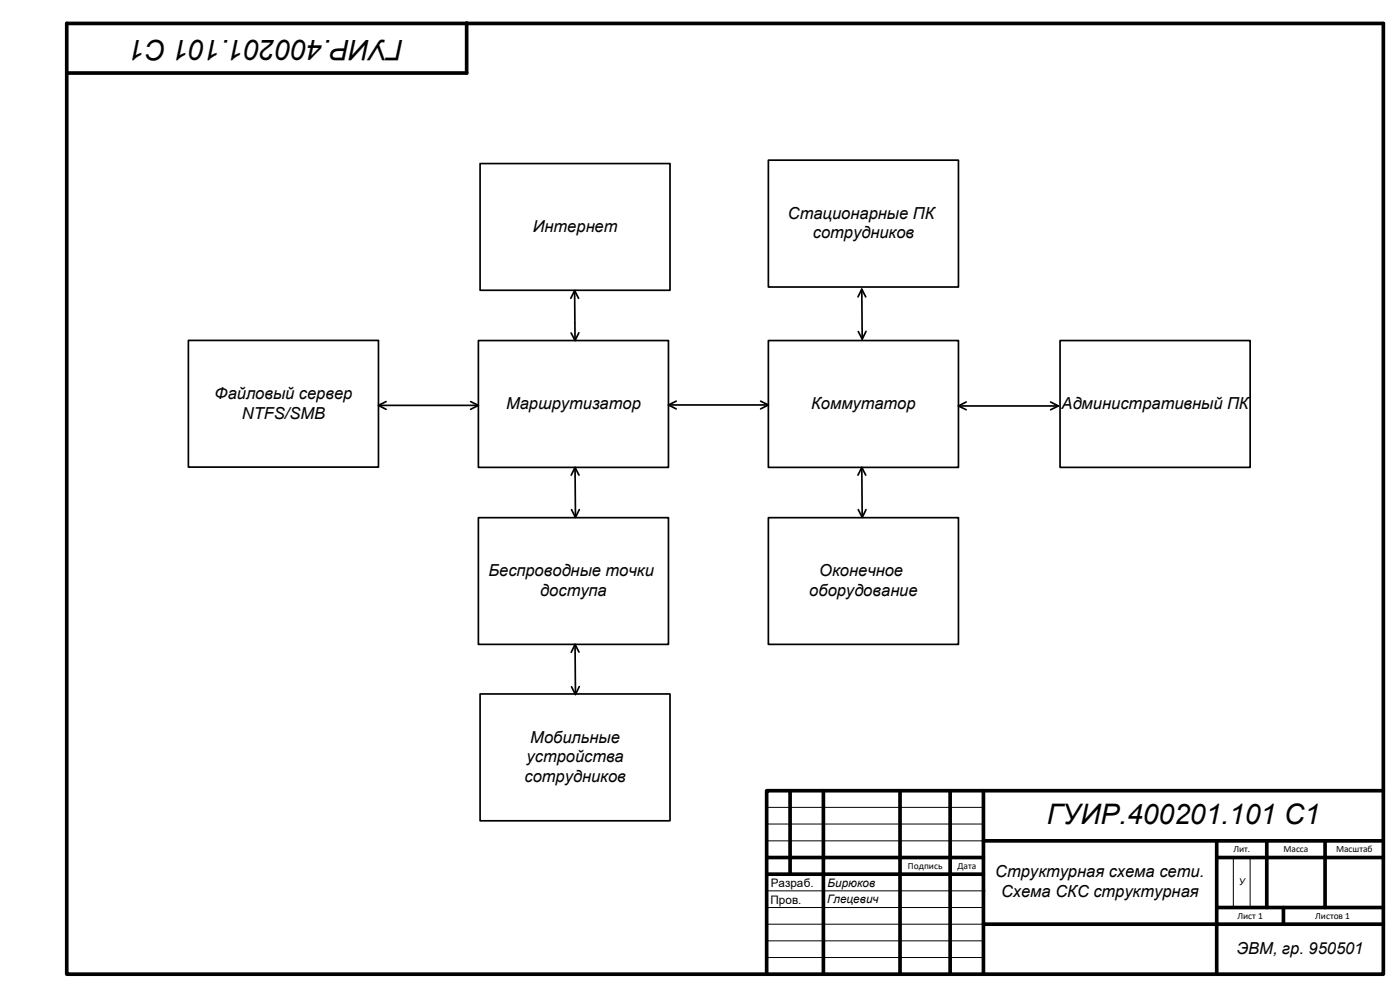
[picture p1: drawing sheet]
<svg xmlns="http://www.w3.org/2000/svg" width="420mm" height="297mm" viewBox="0 0 420 297" stroke-linecap="round" stroke-linejoin="round" font-family="sans-serif">
<defs><g id="words">
<g font-size="8.5">
<text x="121" y="11.9" transform="rotate(-180 121 11.9)">ГУИР.400201.101 С1</text>
<text x="314" y="247.1">ГУИР.400201.101 С1</text>
</g>
<g font-size="5">
<text x="236.4" y="65.5">Стационарные ПК</text>
<text x="159.8" y="69.5">Интернет</text>
<text x="243.8" y="71.5">сотрудников</text>
<text x="64.4" y="119.5">Файловый сервер</text>
<text x="72.6" y="125.5">NTFS/SMB</text>
<text x="151.8" y="122.6">Маршрутизатор</text>
<text x="243.3" y="122.6">Коммутатор</text>
<text x="318.5" y="122.6">Административный ПК</text>
<text x="146.5" y="172.7">Беспроводные точки</text>
<text x="245.8" y="172.7">Оконечное</text>
<text x="162.1" y="178.6">доступа</text>
<text x="242.8" y="178.6">оборудование</text>
<text x="159.1" y="222.6">Мобильные</text>
<text x="157.9" y="228.5">устройства</text>
<text x="157.4" y="234.4">сотрудников</text>
<text x="298.6" y="263">Структурная схема сети.</text>
<text x="300.3" y="268.9">Схема СКС структурная</text>
<text x="371.1" y="286">ЭВМ, гр. 950501</text>
</g>
<g font-size="3.5">
<text x="231.2" y="265.9">Разраб.</text>
<text x="248.2" y="265.8">Бирюков</text>
<text x="231.1" y="270.9">Пров.</text>
<text x="248.1" y="270.6">Глецевич</text>
</g>
<g font-size="2.8">
<text x="370" y="255.4">Лит.</text>
<text x="385" y="255.4">Масса</text>
<text x="400.8" y="255.4">Масштаб</text>
<text x="272.4" y="260.3">Подпись</text>
<text x="287.2" y="260.3">Дата</text>
<text x="371.6" y="265.3">У</text>
<text x="371.2" y="275.3">Лист 1</text>
<text x="394.5" y="275.3">Листов 1</text>
</g>
</g></defs>
<g fill="none" stroke="#000" stroke-width="1.1">
<path d="M20 7h395v285h-395zM140 6.9v15h-120M237 237v25M247 237v55M270 237v55M285 237v55M295 237v55M415 237h-185v55M230 257h65M295 252h120M365 252v40M365 257h50"/>
<path d="M380 252v20M397.5 252v20M230 262h65M295 277h120M365 272h50M385 272v5"/>
</g>
<path d="M230 242h65M230 247h65M230 252h65M370 257v15M375 257v15M230 272h65M230 277h65.1M230.5 267h65M230 282h65M230 287h65" fill="none" stroke="#000" stroke-width=".3"/>
<g fill="none" stroke="#000" stroke-width=".51">
<path d="M144 49h57v38h-57zM230.5 48h57v38h-57zM171.2 89.4l1.2-2.3 1.2 2.3M172.4 87.1l.1 15M173.7 99.7l-1.2 2.4-1.2-2.3M257.4 89l1.1-2.3 1.2 2.3M258.5 86.7l.2 14.9M259.8 99.3l-1.1 2.3-1.2-2.2M56.5 102h57v38h-57zM143.5 102.1h57v38h-57zM230.5 102.1h57v38h-57zM318 102.1h57v38h-57z"/>
<path d="M113.5 121.5h30M115.8 120.4l-2.3 1.1 2.3 1.2M141.2 120.4l2.3 1.1-2.3 1.2M200.5 121.4h30M202.9 120.2l-2.4 1.2 2.4 1.2M228.2 120.2l2.3 1.2-2.3 1.2M287.5 121.7h30M289.9 120.5l-2.4 1.2 2.4 1.1M315.2 120.5l2.3 1.2-2.3 1.1M143.5 155.2h57v37.9h-57zM171.4 142.4l1.1-2.3 1.2 2.3M171.4 152.7l1.2 2.4 1.2-2.4"/>
<path d="M172.5 140.1l.1 15M230.5 155.2h57v37.9h-57zM257.4 142.4l1.1-2.3 1.2 2.3M257.5 152.7l1.2 2.4 1.1-2.4M258.5 140.1l.2 15M172.5 193.1l.1 15.1M173.7 195.5l-1.2-2.4-1.1 2.4M144 208h57v38h-57zM173.8 205.8l-1.2 2.4-1.2-2.4"/>
</g>
<use href="#words"/>
</svg>
